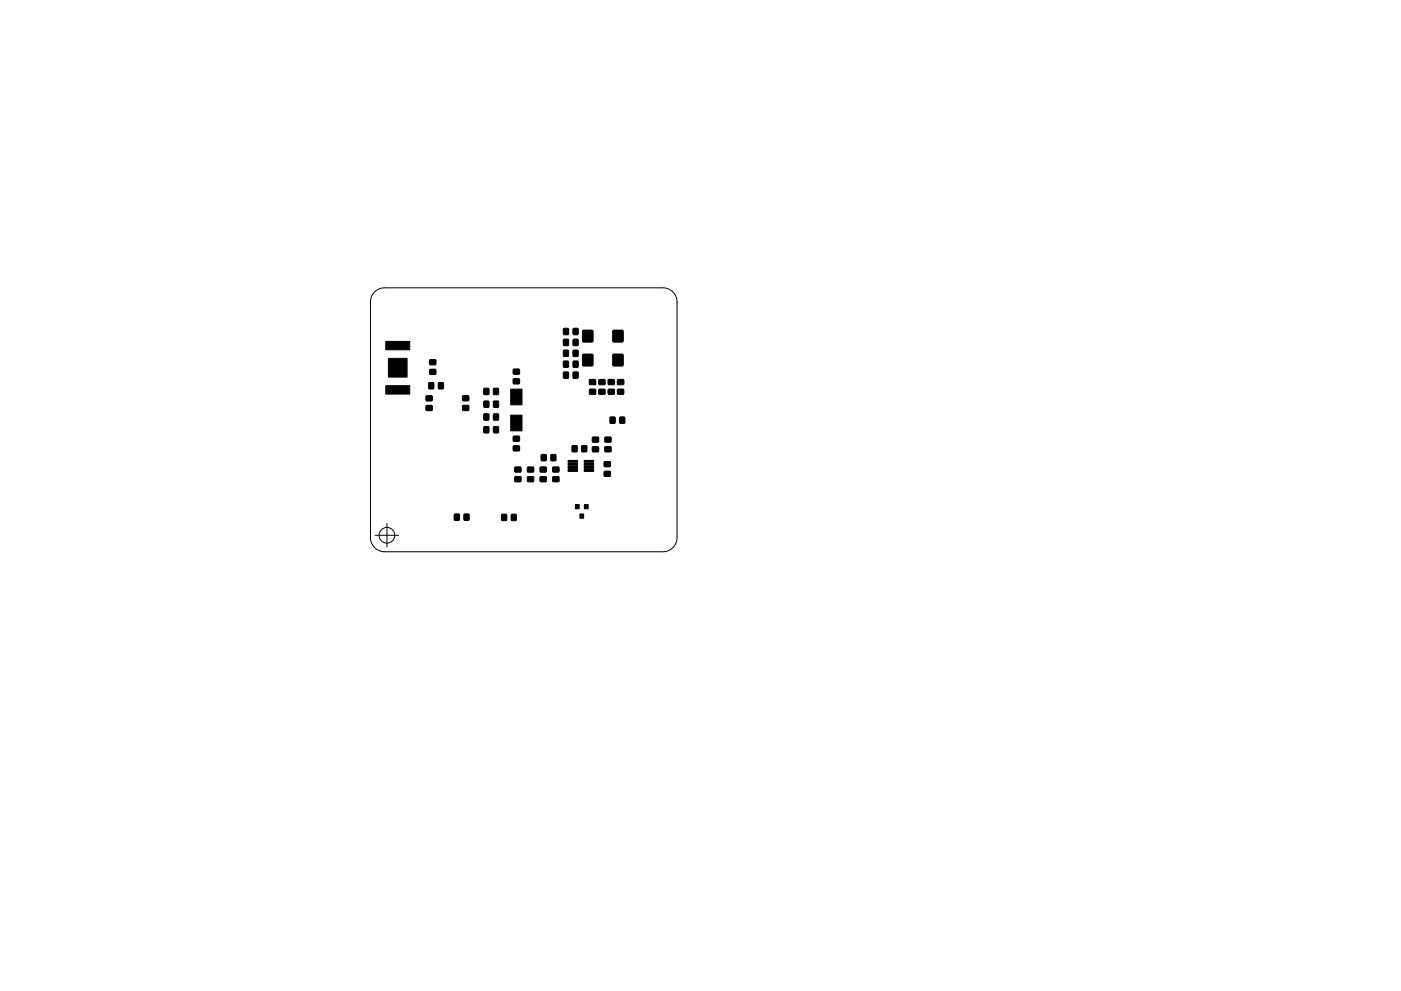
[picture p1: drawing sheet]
<svg xmlns="http://www.w3.org/2000/svg" width="297mm" height="210mm" viewBox="0 0 297 210" stroke-linecap="round" stroke-linejoin="round" font-family="sans-serif">
<g fill="none" stroke="#000" stroke-width=".21">
<path d="M79.4 61.9a3 3 0 0 1 2.1-.8h59a3 3 0 0 1 3 3v50a3 3 0 0 1-3 3h-59a3 3 0 0 1-3-3v-50a3 3 0 0 1 .9-2.2zM79.5 113.6h5M82 111.1v5"/>
<circle cx="82" cy="113.6" r="1.67"/>
</g>
<g fill="#000" stroke="#000" stroke-width=".21">
<path d="M81.8 72.4h5.1v1.8h-5.1zM82.3 76h4v4h-4zM91.1 78.4h1.3v1h-1.3zM91.1 76.3h1.3v1l-1.3 .1zM108.8 78.4l1.3-.1v1l-1.2 .1zM119.5 69.7h1v1.3l-1-.1zM119.5 72h1v1.3h-1zM119.5 74.3l1 .1v1.2h-1zM119.5 76.6l1 .1v1.2h-1zM119.5 79h1v1.2h-1zM121.5 69.7h1.1l-.1 1.3-1-.1zM121.5 72h1.1l-.1 1.3h-1z"/>
<path d="M121.5 74.3l1.1 .1-.1 1.2h-1zM121.5 76.6l1.1 .1-.1 1.2h-1zM121.5 79h1.1l-.1 1.2h-1zM123.6 70.1h2.1v2.4h-2.1zM123.6 75.2h2.1v2.4h-2.1zM130 70.1h2.1v2.4h-2.1zM130 75.2h2.1v2.4h-2.1zM81.8 81.8h5.1v1.8h-5.1zM90.4 84h1.2v1h-1.2zM90.4 86.1l1.2-.1v1.1h-1.2zM90.9 81.2h1v1.3h-1zM93 81.2h1v1.3h-1z"/>
<path d="M98.1 84h1.2l.1 1h-1.3zM98.1 86h1.2l.1 1-1.3 .1zM102.6 85.1l1 .1v1.2h-1zM102.6 87.8l1 .1v1.2h-1zM102.6 90.6h1v1.2h-1zM102.6 82.4h1v1.3h-1zM104.7 85.1l1 .1-.1 1.2h-1zM104.7 87.8l1 .1-.1 1.2h-1zM104.7 90.6h1l-.1 1.2h-1zM104.7 82.4h1l-.1 1.3h-1zM108.8 80.4h1.3v1h-1.2zM108.8 94.6h1.3v1h-1.2z"/>
<path d="M108.8 92.6h1.3v1h-1.2zM109.2 99.1h1.2v1h-1.2zM108.3 82.6h2.4v3.3h-2.4zM108.3 88.1h2.4v3.3h-2.4zM111.9 99.1h1.2v1h-1.2zM114.8 96.5h1v1.2h-1zM114.5 99.1h1.3v1h-1.2zM116.8 96.5h1v1.2h-1zM117.2 99.1h1.3v1h-1.3zM121.3 94.6h1v1.2h-1zM120.4 97.7h2v.4h-2zM120.4 98.3h2v.4h-2z"/>
<path d="M120.4 99h2v.4h-2zM120.4 99.6h2v.4h-2zM123.4 94.6h1v1.2h-1zM123.9 99.6h2v.4h-2zM123.9 99h2v.4h-2zM123.9 98.3h2v.4h-2zM123.9 97.7h2v.4h-2zM125 80.6l1.2-.1 .1 1-1.3 .1zM125 82.6h1.2l.1 1h-1.3zM125.6 92.8h1.3v1h-1.3zM125.6 94.8h1.3v1h-1.3zM127 80.6l1.2-.1 .1 1-1.3 .1z"/>
<path d="M127 82.6h1.2l.1 1h-1.3zM128.1 100h1.3v1h-1.3zM128.1 98h1.3v1h-1.3zM128.3 94.8h1.2v1h-1.2zM128.3 92.8h1.2v1h-1.2zM129 80.6l1.2-.1v1l-1.2 .1zM129 82.6h1.2v1h-1.2zM129.4 88.5h1v1.3h-1zM131 80.6l1.2-.1v1l-1.2 .1zM131 82.6h1.2v1h-1.2zM131.4 88.5h1v1.3h-1zM96.4 109.1h1l-.1 1.3-1-.1z"/>
<path d="M98.4 109.1h1v1.3l-1-.1zM106.4 109.2h1v1.2h-1zM108.4 109.2h1.1l-.1 1.2h-1zM109.2 101.2h1.2v1h-1.2zM111.9 101.2h1.2v1h-1.2zM114.5 101.2h1.3v1h-1.2zM117.2 101.2h1.3v1h-1.3zM122 107h.8v.9h-.8zM122.9 109h.9v.9h-.9zM123.9 107h.8v.9h-.8z"/>
</g>
</svg>
